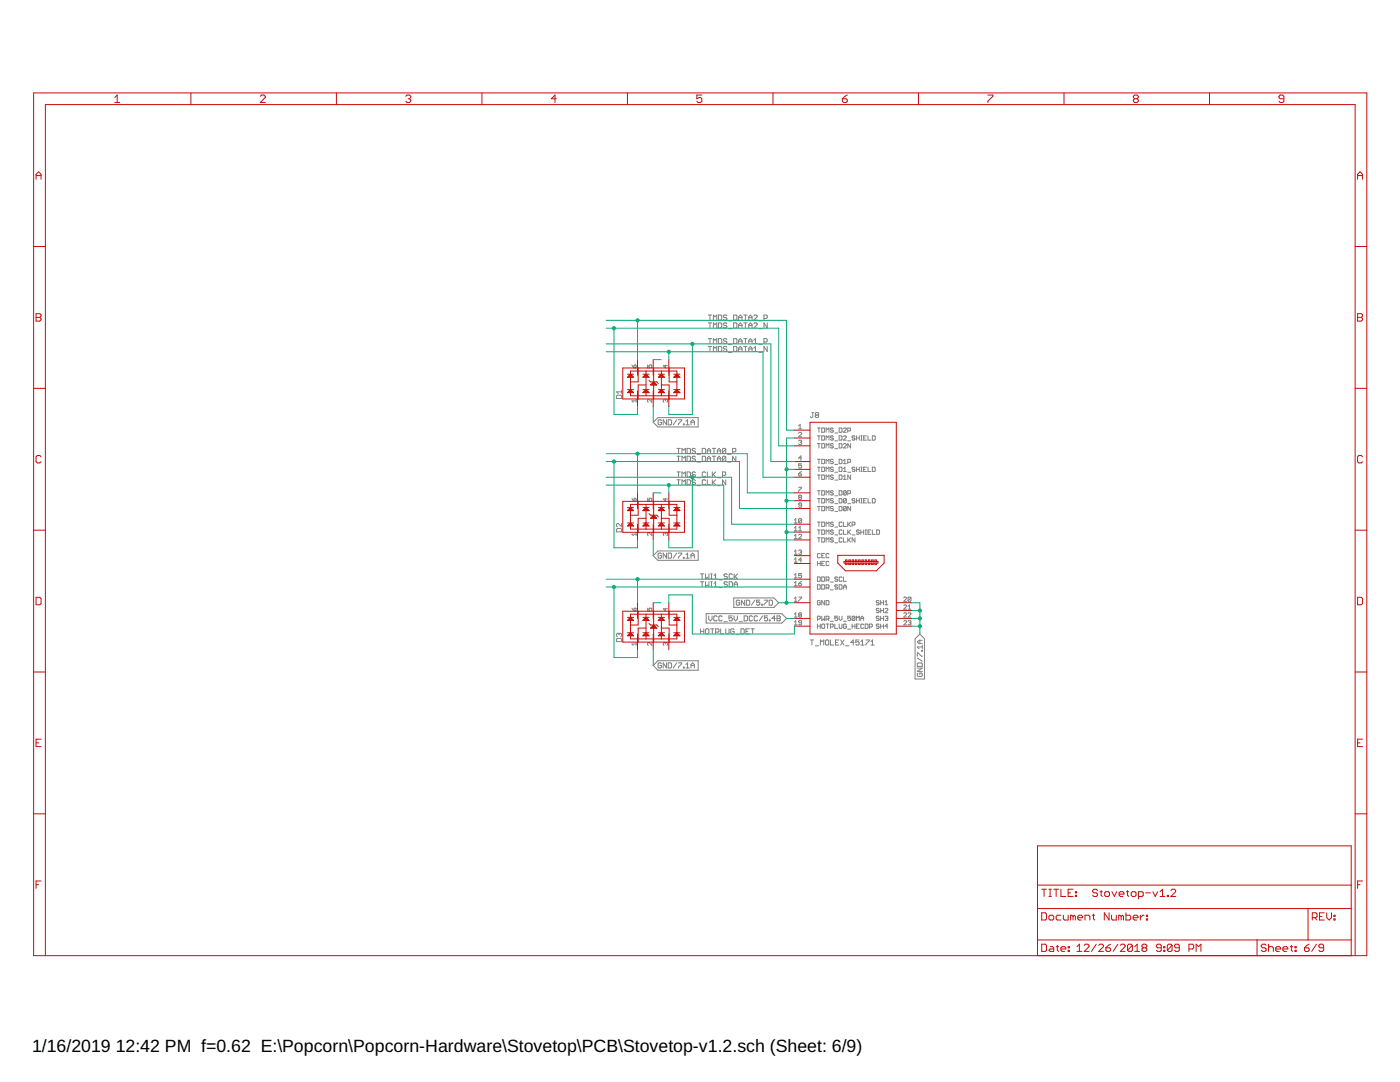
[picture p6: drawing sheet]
<svg xmlns="http://www.w3.org/2000/svg" width="279mm" height="216mm" viewBox="0 0 279 216" stroke-linecap="round" stroke-linejoin="round" font-family="sans-serif">
<defs><g id="words">
<g font-size="3.5">
<text x="6.4" y="209.9">1/16/2019</text>
<text x="23.1" y="209.9">12:42 PM f=0.62 E:\Popcorn\Popcorn-Hardware\Stovetop\PCB\Stovetop-v1.2.sch (Sheet: 6/9)</text>
</g>
</g></defs>
<g fill="none" stroke="#808080" stroke-width=".2">
<path d="M123 79l.2-.2h.7l.2 .2v.5h-1.1zM124.1 77.9v.6M124.1 78.2h-1.1l.4 .3M126.1 72.8l.4 .6M126.5 73l.2-.2 .3 .2-.2 .4h-.3zM127 80h-.9l.3 .3M127 79.7v.6M129.2 72.8v.6h.5l-.2-.3 .2-.3 .4 .2-.1 .4M130.1 79.7v.6l-.6-.6-.3 .1 .2 .5M132.8 79.8l-.1-.1-.3 .1 .1 .5M132.8 79.8l.1-.1 .3 .1-.1 .5M132.8 72.8v.6l-.4-.4h.8"/>
<path d="M132.8 79.8v.2M141.4 62.9h.6M141.4 64.4h.6M141.4 67.6h.6M141.4 69.1h.6M141.7 62.9v1M141.7 64.4v1M141.7 67.6v1M141.7 69.1v1M142.4 63.9v-1l.3 .3 .3-.3v1M142.4 65.4v-1l.3 .4 .3-.4v1M142.4 68.6v-1l.3 .3 .3-.3v1"/>
<path d="M142.4 70.1v-1l.3 .4 .3-.4v1M143.4 67.6h.5l.1 .1v.7l-.1 .2h-.5zM143.4 62.9h.5l.1 .1v.7l-.1 .2h-.5zM143.4 64.4h.5l.1 .2v.7l-.1 .1h-.5zM143.4 69.1h.5l.1 .2v.7l-.1 .1h-.5zM145.1 67.7l-.2-.1h-.4l-.1 .3 .1 .2h.4l.2 .3-.2 .2-.5-.2M145.1 63l-.2-.1h-.4l-.1 .3 .1 .2h.4l.2 .3-.2 .2h-.4l-.1-.2M145.1 64.6l-.2-.2h-.4l-.1 .4 .1 .1h.4l.2 .4-.2 .1h-.4l-.1-.1M145.1 69.3l-.2-.2h-.4l-.1 .4 .1 .1h.4l.2 .4-.2 .1h-.4l-.1-.1M145.4 64h.7M145.4 65.6h.7M145.4 68.7h.7"/>
<path d="M145.4 70.3h.7M146.4 67.6h.5l.2 .1v.7l-.2 .2h-.5zM146.4 62.9h.5l.2 .1v.7l-.2 .2h-.5zM146.4 64.4h.5l.2 .2v.7l-.2 .1h-.5zM146.4 69.1h.5l.2 .2v.7l-.2 .1h-.5zM147.4 68.6v-.7l.3-.3 .4 .3v.7M147.4 63.4h.7M147.4 63.9v-.7l.3-.3 .4 .3v.7M147.4 65.4v-.6l.3-.4 .4 .4v.6M147.4 70.1v-.6l.3-.4 .4 .4v.6M147.4 64.9h.7M147.4 68.1h.7"/>
<path d="M147.4 69.6h.7M148.4 62.9h.7M148.4 64.4h.7M148.4 67.6h.7M148.4 69.1h.7M148.8 62.9v1M148.8 64.4v1M148.8 67.6v1M148.8 69.1v1M149.4 63.4h.7M149.4 63.9v-.7l.4-.3 .3 .3v.7M149.4 65.4v-.6l.4-.4 .3 .4v.6"/>
<path d="M149.4 68.6v-.7l.4-.3 .3 .3v.7M149.4 70.1v-.6l.4-.4 .3 .4v.6M149.4 64.9h.7M149.4 68.1h.7M149.4 69.6h.7M150.4 63l.2-.1h.3l.2 .1v.2l-.7 .7h.7M150.4 64.6l.2-.2h.3l.2 .2v.2l-.7 .6h.7M150.4 68.6h.7M150.4 67.9l.4-.3v1M150.4 69.5l.4-.4v1M150.4 70.1h.7M151.4 64h.7"/>
<path d="M151.4 65.6h.7M151.4 68.7h.7M151.4 70.3h.7M152.5 63.5h.5l.1-.1v-.4l-.1-.1h-.5v1M152.5 68.2h.5l.1-.1v-.4l-.1-.1h-.5v1M153.1 64.4v1l-.6-1v1M153.1 69.1v1l-.6-1v1M126.1 99.4l.4 .6M126.5 99.6l.2-.2 .3 .2-.2 .4h-.3zM129.2 99.4v.6h.5l-.2-.3 .2-.3 .4 .2-.1 .4M131.3 83.3h8v1.9h-8l-.9-.9zM132 83.9l-.2-.1h-.3l-.2 .1v.7l.2 .2h.3l.2-.2v-.3h-.3"/>
<path d="M132.8 99.4v.6l-.4-.4h.8M133 83.8v1l-.6-1v1M133.3 83.8h.6l.1 .1v.7l-.1 .2h-.6zM135 83.8l-.6 1M135.1 89.5h.7M135.1 91h.7M135.1 94.2h.7M135.1 95.7h.7M135.4 83.8h.6l-.6 1M135.4 89.5v1M135.4 91v1.1M135.4 94.2v1"/>
<path d="M135.4 95.7v1M136.1 92.1v-1.1l.3 .4 .4-.4v1.1M136.1 90.5v-1l.3 .3 .4-.3v1M136.1 95.2v-1l.3 .3 .4-.3v1M136.1 96.7v-1l.3 .4 .4-.4v1M136.4 84.6h.1v.2h-.1zM136.9 84.8h.7M136.9 84.1l.3-.3v1M137.1 89.5h.5l.2 .1v.7l-.2 .2h-.5zM137.1 91h.5l.2 .2v.7l-.2 .2h-.5zM137.1 94.2h.5l.2 .1v.7l-.2 .2h-.5zM137.1 95.7h.5l.2 .2v.7l-.2 .1h-.5z"/>
<path d="M137.9 84.3h.7M137.9 84.8v-.7l.3-.3 .4 .3v.7M138.8 89.6l-.2-.1h-.3l-.2 .1 .2 .4h.3l.2 .1-.2 .4h-.3l-.2-.2M138.8 91.2l-.2-.2h-.3l-.2 .2 .2 .3h.3l.2 .2-.2 .4h-.3l-.2-.2M138.8 95.9l-.2-.2h-.3l-.2 .4 .2 .1h.3l.2 .4-.2 .1h-.3l-.2-.1M138.8 94.3l-.2-.1h-.3l-.2 .1 .2 .4h.3l.2 .1-.2 .4-.5-.2M139.1 90.6h.7M139.1 92.2h.7M139.1 95.3h.7M139.1 96.9h.7M140.1 89.5h.6l.1 .1v.7l-.1 .2h-.6zM140.1 91h.6l.1 .2v.7l-.1 .2h-.6z"/>
<path d="M140.8 94.3l-.1-.1h-.4l-.2 .1v.7l.2 .2 .5-.2M140.8 95.9l-.1-.2h-.4l-.2 .2v.7l.2 .1h.4l.1-.1M141.2 90h.6M141.2 90.5v-.7l.3-.3 .3 .3v.7M141.2 92.1v-.7l.3-.4 .3 .4v.7M141.2 94.2v1h.6M141.2 95.7v1h.6M141.2 91.5h.6M142.2 89.5h.6M142.2 91h.6M142.2 94.2v1M142.2 95.7v1"/>
<path d="M142.3 94.7l.5 .5M142.3 96.2l.5 .5M142.5 89.5v1M142.5 91v1.1M142.8 94.2l-.6 .6M142.8 95.7l-.6 .7M143.2 90h.6M143.2 90.5v-.7l.3-.3 .3 .3v.7M143.2 92.1v-.7l.3-.4 .3 .4v.7M143.2 91.5h.6M143.2 95.3h.6M143.2 96.9h.6"/>
<path d="M144.2 94.8h.5l.1-.1v-.4l-.1-.1h-.5v1M144.8 89.6l-.1-.1h-.4l-.1 .1v.7M144.8 89.6v.7l-.1 .2h-.4l-.1-.2M144.8 91.2l-.1-.2h-.4l-.1 .2v.7M144.8 95.7v1l-.6-1v1M144.8 91.2v.7l-.1 .2h-.4l-.1-.2M144.8 89.6l-.6 .7M144.8 91.2l-.6 .7M145.2 90.6h.7M145.2 92.2h.7M146.2 90.1h.5l.2-.1-.2-.5h-.5v1M146.9 91v1.1l-.7-1.1v1.1"/>
<path d="M159.4 86.4l.1-.1 .5 .1-.6 .7h.6M159.4 88l.4-.2 .2 .2-.2 .3M159.4 94.5h.4l.2 .3-.5 .2zM159.4 97.2h.6l-.6 .9M159.4 85l.3-.3v.9M159.4 85.6h.6M159.5 99.2l-.1-.1 .1-.3 .5 .1-.2 .3M159.5 99.2l-.1 .2 .1 .3 .5-.2-.2-.3M159.5 99.2h.3M159.7 88.3h.1M159.8 88.3l.2 .1-.2 .3-.4-.1M160 92.5h-.6v.5l.3-.2 .3 .2-.2 .4-.4-.1"/>
<path d="M160 91.4h-.6l.4-.4v.8M160 94.1l-.6 .4M162 82.3h.4M162.2 82.3v.8l-.2 .2-.3-.2M162.9 82.8l-.2-.1 .2-.4h.3l.2 .2-.2 .3M162.9 82.8l-.2 .2 .2 .3h.3l.2-.2-.2-.3M162.9 82.8h.3M163.1 97.9h.6M163.1 99.5h.6M163.1 94.8h.6M163.1 91.7h.6M163.1 93.2h.6"/>
<path d="M163.1 88.5h.6M163.1 85.4h.6M163.1 87h.6M163.4 85.4v.9M163.4 87v.8M163.4 88.5v.9M163.4 91.7v.8M163.4 93.2v.9M163.4 94.8v.9M163.4 97.9v.9M163.4 99.5v.9M164 85.4l.6 .1v.6l-.2 .2h-.4z"/>
<path d="M164 87l.6 .1-.2 .7h-.4zM164 88.5h.4l.2 .2-.2 .7h-.4zM164 91.7h.4l.2 .1-.2 .7h-.4zM164 93.2h.4l.2 .2-.2 .7h-.4zM164 94.8h.4l.2 .1-.2 .8h-.4zM164 97.9h.4l.2 .2-.2 .7h-.4zM164 99.5h.4l.2 .1-.2 .8h-.4zM164.9 86.3v-.9l.3 .3 .2-.3v.9M164.9 87.8v-.8l.3 .2 .2-.2v.8M164.9 89.4v-.9l.3 .3 .2-.3v.9M164.9 92.5v-.8l.3 .2 .2-.2v.8M164.9 94.1v-.9l.3 .3 .2-.3v.9"/>
<path d="M164.9 95.7v-.9l.3 .3 .2-.3v.9M164.9 98.8v-.9l.3 .3 .2-.3v.9M166.3 85.5l-.1-.1-.5 .1 .2 .3 .4 .2-.1 .3-.5-.2M166.3 87.1l-.1-.1-.5 .1 .2 .3 .4 .1-.1 .3-.5-.1M166.3 88.7l-.1-.2-.5 .2 .2 .3 .4 .1-.1 .3-.5-.2M166.3 91.8l-.1-.1-.5 .1 .2 .3 .4 .1-.1 .3-.5-.1M166.3 93.4l-.1-.2-.5 .2 .2 .3 .4 .1-.1 .3-.5-.2M166.3 94.9l-.1-.1-.5 .1 .2 .3 .4 .2-.1 .3-.5-.2M166.3 98.1l-.1-.2-.5 .2 .2 .2 .4 .2-.1 .3-.5-.2M166.3 99.6l-.1-.1-.5 .1 .2 .3 .4 .2-.1 .3-.5-.2M166.6 98.9h.6M166.6 95.8h.6"/>
<path d="M166.6 92.7h.6M166.6 94.2h.6M166.6 89.5h.6M166.6 86.4h.6M166.6 88h.6M167.5 85.4l.5 .1v.6l-.1 .2h-.4zM167.5 87l.5 .1v.6l-.1 .1h-.4zM167.5 88.5h.4l.1 .2v.5l-.1 .2h-.4zM167.5 91.7h.4l.1 .1v.6l-.1 .1h-.4zM167.5 93.2h.4l.1 .2v.5l-.1 .2h-.4zM167.5 94.8h.4l.1 .1v.6l-.1 .2h-.4zM167.5 97.9h.4l.1 .2v.5l-.1 .2h-.4z"/>
<path d="M167.5 99.5h.4l.1 .1v.6l-.1 .2h-.4zM168.3 85.5l.2-.1 .4 .1-.6 .8h.6M168.3 87.1l.2-.1 .4 .1-.6 .7h.6M168.3 88.7l.2-.2 .4 .2-.6 .7h.6M168.3 95.7h.6M168.3 93.5l.3-.3v.9M168.3 95.1l.3-.3v.9M168.3 91.9l.3-.2v.8M168.3 92.5h.6M168.3 94.1h.6M168.9 98.1l-.4-.2-.2 .2v.5M168.9 99.6l-.4-.1-.2 .1v.6"/>
<path d="M168.9 98.1v.5l-.1 .2-.5-.2M168.9 99.6v.6l-.1 .2-.5-.2M168.9 98.1l-.6 .5M168.9 99.6l-.6 .6M169.2 86h.4l.2-.5-.6-.1v.9M169.2 92.2h.4l.2-.1-.2-.4h-.4v.8M169.2 98.5h.4l.2-.2-.2-.4h-.4v.9M169.2 94.2h.6M169.2 88h.6M169.8 88.5v.9l-.6-.9v.9M169.8 94.8v.9l-.6-.9v.9M170.6 87.1l-.1-.1-.4 .1 .1 .3 .4 .1-.1 .3-.4-.1"/>
<path d="M170.6 93.4l-.4-.2-.1 .3 .4 .2 .1 .2-.1 .2-.4-.2M170.6 99.6l-.4-.1-.1 .3 .4 .1 .1 .3-.1 .2-.4-.2M170.9 87v.8M170.9 93.2v.9M170.9 99.5v.9M170.9 99.9h.6M170.9 93.7h.6M170.9 87.4h.6M171.5 87v.8M171.5 93.2v.9M171.5 99.5v.9M171.8 99.5h.3"/>
<path d="M171.8 93.2h.3M171.8 94.1h.3M171.8 87h.3M171.8 87.8h.3M171.9 87v.8M171.9 93.2v.9M171.9 99.5v.9M172.4 99.9h.3M172.4 93.7h.3M172.4 87.4h.3M172.9 87h-.5v.8h.5M172.9 93.2h-.5v.9h.5"/>
<path d="M172.9 99.5h-.5v.9h.5M173.2 87v.8h.6M173.2 93.2v.9h.6M173.2 99.5v.9h.6M174.1 99.5h.4l.2 .1v.6l-.2 .2h-.4zM174.1 87l.6 .1v.6l-.2 .1h-.4zM174.1 93.2h.4l.2 .2v.5l-.2 .2h-.4zM123 105.6l.2-.1h.7l.2 .1v.5h-1.1zM124.1 104.5v.6l-.7-.6h-.2l-.2 .1v.3l.2 .2M127 106.3v.6M127 106.6h-.9l.3 .3M130.1 106.3v.6l-.6-.6-.3 .1 .2 .5"/>
<path d="M130.4 110.9l.9-1h8v1.9h-8zM132 110.5l-.2-.1h-.3l-.2 .1v.7l.2 .2h.3l.2-.2v-.3h-.3M132.8 106.4l-.1-.1-.3 .1 .1 .5M132.8 106.4v.2M132.8 106.4l.1-.1 .3 .1-.1 .5M133 110.4v1l-.6-1v1M133.3 110.4h.6l.1 .1v.7l-.1 .2h-.6zM135 110.4l-.6 1M135.4 110.4h.6l-.6 1M136.4 111.2h.1v.2h-.1zM136.9 110.7l.3-.3v1M136.9 111.4h.7"/>
<path d="M137.9 110.9h.7M137.9 111.4v-.7l.3-.3 .4 .3v.7M139.8 114.5h.7M139.8 116.1h.7M140.1 114.5v1M140.1 116.1v1M140.8 114.5v1l.3-.3 .4 .3v-1M140.8 116.1v1l.3-.3 .4 .3v-1M141.8 115.5h.4M141.8 114.5h.4M141.8 116.1h.4M141.8 117.1h.4"/>
<path d="M142 114.5v1M142 116.1v1M142.5 115.5h.7M142.5 114.9l.3-.4v1M142.5 116.4l.3-.3v1M142.5 117.1h.7M143.5 115.7h.7M143.5 117.2h.7M145.2 114.7l-.2-.2h-.3l-.2 .2 .2 .3h.3l.2 .2-.2 .3h-.3l-.2-.1M145.2 116.2l-.2-.1h-.3l-.2 .1 .2 .4h.3l.2 .2-.2 .3h-.3l-.2-.2M145.5 116.1h.5l.2 .1v.7l-.2 .2h-.5zM146.2 114.7l-.2-.2h-.3l-.2 .2v.7l.2 .1h.3l.2-.1"/>
<path d="M146.4 119.3h8.1l.9 1-.9 .9h-8.1zM146.5 114.5v1M146.5 117.1v-.7l.4-.3 .3 .3v.7M146.5 116.6h.7M146.7 115l.5 .5M147.2 114.5l-.7 .7M147.6 119.9l-.2-.1h-.3l-.2 .1v.7l.2 .2h.3l.2-.2v-.3h-.3M148.6 119.8v1l-.6-1v1M148.9 119.8h.6l.1 .1v.7l-.1 .2h-.6zM150.6 119.8l-.6 1M151.6 119.8h-.6v.5l.3-.2 .3 .2v.3l-.1 .2h-.3l-.2-.2M152.5 119.8h.7l-.7 1"/>
<path d="M153.5 119.8h.5l.2 .1v.7l-.2 .2h-.5zM158.5 110l.3-.3v.9M158.5 103.8l.3-.3v.9M158.5 105.3l.3-.2v.8M158.5 106.9l.3-.3v.9M158.5 111.6l.3-.3v.9M158.5 114.7l.3-.3v.9M158.5 116.3l.3-.3v.9M158.5 119.4l.3-.3v.9M158.5 110.6h.6M158.5 115.3h.6M158.5 116.9h.6"/>
<path d="M158.5 120h.6M158.5 112.2h.6M158.5 107.5h.6M158.5 104.4h.6M158.5 105.9h.6M159.4 109.9l.4-.2 .2 .2-.2 .3M159.4 106.8l.1-.2 .5 .2-.6 .7h.6M159.4 116.4h.4l.2 .3-.5 .2zM159.4 119.1h.6l-.6 .9M159.4 105.9h.6M159.4 105.3l.3-.2v.8M159.7 110.2h.1"/>
<path d="M159.8 110.2l.2 .1-.2 .3-.4-.1M160 100.8h-.5l-.1-.2 .1-.2 .5 .1v.6l-.2 .1-.4-.1M160 103.6v.6l-.2 .2-.4-.2M160 114.4h-.6v.5l.3-.2 .3 .2-.2 .4-.4-.1M160 103.6l-.5-.1-.1 .1v.6M160 116l-.6 .4M160 111.7h-.6l.4-.4v.9M160 103.6l-.6 .6M163.1 112v.9M163.1 115.1h.5l.1 .2-.1 .7h-.5zM163.1 116.7h.5l.1 .1-.1 .8h-.5zM163.1 112.4h.6"/>
<path d="M163.1 107.3h.6M163.1 104.2h.6M163.1 105.7h.6M163.1 101h.6M163.4 101v.9M163.4 104.2v.9M163.4 105.7v.9M163.4 107.3v.9M163.7 110.6l-.1-.2-.5 .2v.6l.2 .1 .4-.1M163.7 120l-.1-.2-.5 .2v.5l.2 .2 .4-.2v-.2h-.3M163.7 112v.9M164 101h.4l.2 .2-.2 .7h-.4z"/>
<path d="M164 104.2h.4l.2 .1-.2 .8h-.4zM164 105.7h.4l.2 .2-.2 .7h-.4zM164 107.3h.4l.2 .2v.5l-.2 .2h-.4zM164 115.1h.4l.2 .2-.2 .7h-.4zM164 116.7h.4l.2 .1-.2 .8h-.4zM164 110.9h.3M164 112.4h.3M164.6 110.4h-.6v.9h.6M164.6 112h-.6v.9h.6M164.6 119.8v.9l-.6-.9v.9M164.9 100.4v-.9l.3 .3 .2-.3v.9M164.9 101.9v-.9l.3 .3 .2-.3v.9"/>
<path d="M164.9 105.1v-.9l.3 .3 .2-.3v.9M164.9 106.6v-.9l.3 .3 .2-.3v.9M164.9 108.2v-.9l.3 .3 .2-.3v.9M164.9 115.7h.4l.1-.1-.1-.5h-.4v.9M164.9 117.3h.4l.1-.2-.1-.4h-.4v.9M164.9 119.8h.4l.1 .2v.5l-.1 .2h-.4zM165.2 115.7l.2 .3M165.2 117.3l.2 .3M165.4 110.6l-.1-.2-.4 .2v.6l.1 .1 .4-.1M165.4 112.1l-.1-.1-.4 .1v.6l.1 .2 .4-.2M165.7 116.1h.6M165.7 117.7h.6"/>
<path d="M166.3 101.2l-.1-.2-.5 .2 .2 .3 .4 .1-.1 .3-.5-.1M166.3 104.3l-.1-.1-.5 .1 .2 .3 .4 .2-.1 .3-.5-.2M166.3 105.9l-.1-.2-.5 .2 .2 .3 .4 .1-.1 .3-.5-.1M166.3 107.5l-.1-.2-.5 .2 .2 .2 .4 .2-.1 .3-.5-.2M166.6 108.3h.6M166.6 105.2h.6M166.6 106.7h.6M166.6 102h.6M166.6 100.5h.6M167.2 116.8l-.4-.1-.2 .3 .4 .1 .2 .3-.2 .2-.4-.2M167.2 115.3l-.4-.2-.2 .3 .4 .2 .2 .2-.2 .2-.4-.2M167.5 116.7h.4l.1 .1v.6l-.1 .2h-.4z"/>
<path d="M167.5 101h.4l.1 .2v.6l-.1 .1h-.4zM168 115.3l-.1-.2-.4 .2 .1 .7 .4-.2M168 104.3l-.1-.1-.4 .1 .1 .8 .4-.2M168 105.9l-.1-.2-.4 .2 .1 .7 .4-.1M168 107.5l-.1-.2-.4 .2v.5l.1 .2 .4-.2M168.3 115.1v.9h.6M168.3 117.6v-.6l.3-.3 .3 .3v.6M168.3 104.2v.9h.6M168.3 105.7v.9h.6M168.3 107.3v.9h.6M168.3 117.1h.6M168.9 101.2l-.4-.2-.2 .2v.6"/>
<path d="M168.9 101.2v.6l-.1 .1-.5-.1M168.9 101.2l-.6 .6M169.2 104.2v.9M169.2 105.7v.9M169.2 107.3v.9M169.2 100.5h.6M169.3 107.7l.5 .5M169.3 104.6l.5 .5M169.3 106.2l.5 .4M169.8 101v.9l-.6-.9v.9M169.8 107.3l-.6 .6M169.8 104.2l-.6 .6"/>
<path d="M169.8 105.7l-.6 .6M170.1 104.8h.4l.1-.5-.1-.1h-.4v.9M170.1 106.7h.5M170.6 107.3v.9l-.5-.9v.9M171.5 105.9l-.4-.2-.2 .3 .4 .2 .2 .3-.2 .1-.4-.1M171.8 105.7v.9M171.8 106.2h.6M171.8 100.4h.3M172.4 105.7v.9M172.7 106.6h.2M172.7 105.7h.2M172.8 105.7v.9"/>
<path d="M173.2 106.2h.3M173.8 105.7h-.6v.9h.6M174.1 105.7v.9h.6M175 105.7h.4l.1 .2v.6l-.1 .1h-.4zM175.5 120l-.5-.2-.1 .3 .4 .2 .2 .2-.2 .2-.4-.2M175.7 119.8v.9M176.3 119.8v.9M180.4 119.3l.1-.2 .4 .2-.5 .7h.5M181.8 119.3v.6l-.1 .1-.5-.1M181.8 119.3l-.4-.2-.2 .8M181.8 119.3l-.6 .6M123 127.5l.2-.1h.7l.2 .1v.5h-1.1z"/>
<path d="M123.5 126.5l.2-.1 .4 .1v.4l-.2 .1M123.5 126.5l-.1-.1-.4 .1v.4l.2 .1M123.5 126.5v.2M126.1 121.3l.4 .6M126.5 121.5l.2-.2 .3 .2-.2 .4h-.3zM127 128.2v.6M127 128.5h-.9l.3 .3M129.2 121.3v.6h.5l-.2-.3 .2-.3 .4 .2-.1 .4M130.1 128.2v.6l-.6-.6-.3 .2 .2 .4M130.4 132.8l.9-1h8v1.9h-8zM132 132.4l-.2-.1h-.3l-.2 .1v.7l.2 .2h.3l.2-.2v-.3h-.3M132.8 128.4l-.1-.2-.3 .2 .1 .4"/>
<path d="M132.8 128.4l.1-.2 .3 .2-.1 .4M132.8 121.3v.6l-.4-.4h.8M132.8 128.4v.1M133 132.3v1l-.6-1v1M133.3 132.3h.6l.1 .1v.7l-.1 .2h-.6zM135 132.3l-.6 1M135.4 132.3h.6l-.6 1M136.4 133.1h.1v.2h-.1zM136.9 132.6l.3-.3v1M136.9 133.3h.7M137.9 133.3v-.7l.3-.3 .4 .3v.7M137.9 132.8h.7"/>
<path d="M139.8 125.5v1M139.8 126h.7M140.5 125.5v1M140.8 125.6l.2-.1h.3l.2 .1v.7l-.2 .2h-.3l-.2-.2zM140.9 122.4h15.1l1 1-1 .9h-15.1zM141.4 122.9v.6l.4 .4 .3-.4v-.6M141.8 125.5h.7M142.2 125.5v1M142.8 126.1h.5l.2-.1v-.4l-.2-.1h-.5v1M143.1 123.1l-.1-.2h-.4l-.1 .2v.6l.1 .2h.4l.1-.2M143.8 125.5v1h.7M144.1 123.1l-.1-.2h-.4l-.1 .2v.6l.1 .2h.4l.1-.2"/>
<path d="M144.5 124.1h.6M144.8 125.5v.8l.2 .2h.3l.2-.2v-.8M146.2 122.9h-.7v.5l.3-.2 .4 .2v.3l-.2 .2h-.4l-.1-.2M146.5 122.9v.6l.3 .4 .4-.4v-.6M146.5 125.6l-.2-.1h-.3l-.2 .1v.7l.2 .2h.3l.2-.2v-.3h-.3M146.9 126.6h.6M147.5 124.1h.7M147.9 125.5h.5l.1 .1v.7l-.1 .2h-.5zM148.5 122.9h.5l.2 .2v.6l-.2 .2h-.5zM148.9 126h.3M149.5 125.5h-.6v1h.6M149.9 125.5h.7"/>
<path d="M150.2 123.1l-.2-.2h-.3l-.2 .2v.6l.2 .2h.3l.2-.2M150.2 125.5v1M151.2 123.1l-.2-.2h-.3l-.2 .2v.6l.2 .2h.3l.2-.2M152 120.6h.1v.2h-.1zM152.2 122.9l-.7 1M153.2 122.9h-.7v.5l.5-.2 .2 .2v.3l-.2 .2h-.3l-.2-.2M153.5 123.7h.2v.2h-.2zM154.7 123.4h-.6l.5-.5v1M155.1 123.4h.5M155.1 122.9h.5l.1 .2-.1 .3 .1 .3-.1 .2h-.5zM158.5 122.6l.3-.3v.8M158.5 124.1l.3-.3v.9"/>
<path d="M158.5 124.7h.6M158.5 123.1h.6M159.5 122.7l-.1-.1 .1-.3 .5 .1-.2 .3M159.5 122.7l-.1 .2 .1 .2 .5-.1-.2-.3M159.5 122.7h.3M160 124.3h-.5l-.1-.2 .1-.3 .5 .2v.6l-.2 .1-.4-.1M161.7 127.7h.7M162 127.7v1M162.7 128.9h.7M163.1 123.5l.6-.1-.1-.4h-.5v.8M163.1 124.5v.9M163.1 124.9h.6"/>
<path d="M163.7 124.5v.9M163.7 128.7v-1l.4 .3 .3-.3v1M164 123v.8l.3-.3 .3 .3v-.8M164.1 124.5l.5 .2-.2 .7-.4-.2v-.5zM164.7 127.9l.2-.2h.3l.2 .2v.6l-.2 .2h-.3l-.2-.2zM164.9 123.5h.4l.1-.4-.1-.1h-.4v.8M164.9 124.5h.5M165.2 124.5v.9M165.2 123.5l.2 .3M165.7 127.7v1h.7M165.7 125.1h.5l.1-.2-.1-.4h-.5v.9M165.7 124h.6"/>
<path d="M166.6 124.5v.9h.6M166.8 128.2h.3M167.2 123h-.6v.4l.3-.1 .3 .1-.2 .4-.4-.1M167.4 127.7h-.6v1h.6M167.5 123v.5l.2 .3 .3-.3v-.5M167.5 124.5v.7l.1 .2 .4-.2v-.7M167.8 127.7l.6 1M168.3 124h.6M168.4 127.7l-.6 1M168.8 128.9h.6M168.9 124.7l-.1-.2-.5 .2v.5l.2 .2 .4-.2v-.3h-.3M169.2 125.5h.6"/>
<path d="M169.8 123h-.6v.4l.3-.1 .3 .1-.2 .4-.4-.1M170.1 124.9h.5M170.1 124.5v.9M170.5 128.2h-.7l.5-.5v1M170.6 123.1l-.4-.1-.1 .1v.6M170.6 123.1v.6l-.1 .1-.4-.1M170.6 124.5v.9M170.6 123.1l-.5 .6M170.9 124.9h.3M170.9 123.8v-.8l.3 .3 .3-.3v.8M171.4 127.7h-.6v.5l.3-.2 .3 .2v.3l-.1 .2h-.3l-.2-.2M171.5 124.5h-.6v.9h.6"/>
<path d="M171.8 128.7h.7M171.8 128l.3-.3v1M171.8 123.8v-.5l.3-.3 .3 .3v.5M171.8 123.4h.6M172.4 124.7l-.2-.2-.4 .2v.5l.1 .2 .5-.2M172.7 124.5h.4l.1 .2v.5l-.1 .2h-.4zM172.8 127.7h.7l-.7 1M173.5 125.1h.4l.2-.2-.2-.4h-.4v.9M173.8 128.7h.7M173.8 128l.3-.3v1M175.5 123.1l-.5-.1-.1 .3 .4 .1 .2 .3-.2 .1-.4-.1M175.5 121.5l-.5-.1-.1 .3 .4 .1 .2 .3-.2 .2-.4-.2"/>
<path d="M175.5 124.7l-.5-.2-.1 .3 .4 .1 .2 .3-.2 .2-.4-.2M175.7 120.3h.6M175.7 124.9h.6M175.7 123.4h.6M175.7 121.4v.9M175.7 123v.8M175.7 124.5v.9M175.7 121.8h.6M176.3 121.4v.9M176.3 123v.8M176.3 124.5v.9M176.6 120.7h.6"/>
<path d="M176.6 123.1l.4-.1 .2 .1-.2 .3M176.6 120.1l.3-.3v.9M176.6 121.5l.2-.1 .4 .1-.6 .8h.6M176.9 123.4h.1M177 123.4l.2 .1-.2 .3-.4-.1M177.2 124.9h-.6l.4-.4v.9M180.4 120.8l.1-.1 .4 .1-.5 .8h.5M180.4 124l.1-.2 .4 .2-.5 .7h.5M180.4 122.4l.1-.1 .4 .1-.5 .7h.5M181.2 124l.5-.2 .1 .2-.1 .3M181.2 122.4l.2-.1 .4 .1-.6 .7h.6M181.2 121.6h.6"/>
<path d="M181.2 121l.3-.3v.9M181.5 124.3h.2M181.7 124.3l.1 .1-.1 .3-.5-.1M183.1 130.9v-.6l1 .6M183.1 133.3h1l-1 .7h1M183.1 131.3l1 .7M183.2 134.3l-.1 .2v.3l.1 .2h.7l.2-.2v-.3l-.2-.2h-.3v.3M183.2 132.3h.7l.2 .2v.5h-1v-.5zM183.6 126.5l.9 1v8h-1.9v-8zM183.6 127.8v.6M183.9 129.8h.2v.1h-.2zM184.1 128.8v.6"/>
<path d="M184.1 129.1h-1l.3 .3M184.1 127.8h-.7l-.3 .3 .3 .3h.7"/>
</g>
<g fill="none" stroke="#c90d0c" stroke-width=".2">
<path d="M6.7 18.5h266.1v172.2h-266.1zM22.9 19.5l.5-.5v1.4M38.1 18.5v2.4M51.9 19.2l.3-.2h.5l.2 .2v.3l-1 .9h1M67.1 18.5v2.4M81 19.2l.2-.2h.5l.3 .2v.3l-.3 .2M81.5 19.7h.2M81.7 19.7l.3 .3v.2l-.3 .2h-.5l-.2-.2M96.2 18.5v2.4M111 19.7h-1l.8-.7v1.4M125.2 18.5v2.4M140.1 19h-1v.7l.7-.2 .3 .2v.5l-.3 .2h-.5l-.2-.2"/>
<path d="M154.3 18.5v2.4M168.1 19.7h.7l.3 .3v.2l-.3 .2h-.4l-.3-.2zM169.1 19l-1 .7M183.3 18.5v2.4M197.1 19h1v.2l-1 1v.2M212.3 18.5v2.4M226.4 19.7l-.2 .3v.2l.2 .2h.5l.3-.2v-.2l-.3-.3M226.4 19.7l-.2-.2v-.3l.2-.2h.5l.3 .2v.3l-.3 .2M226.4 19.7h.5M241.4 18.5v2.4M256.2 19.7h-.7l-.3-.2v-.3l.3-.2h.5l.2 .2v1l-.2 .2h-.5l-.3-.2M7.2 35.8v-1l.5-.5 .5 .5v1"/>
<path d="M7.2 35h1M22.9 20.4h1M270.9 35h1M270.9 35.8v-1l.5-.5 .5 .5v1M6.7 49.2h2.4M270.4 49.2h2.4M6.7 77.5h2.4M7.2 62.6h.7l.3 .2v.3l-.3 .2 .3 .3v.2l-.3 .3h-.7zM7.2 63.3h.7M124.3 73.4h12.3v6.2h-12.3zM125.2 77.7h1.2M125.2 74.7h1.2"/>
<path d="M125.2 78.4l.6-.7 .6 .7zM125.3 78.3h1.1M125.3 75.2h1M125.4 78.1h.8M125.5 75h.7M125.5 78h.6M125.6 74.9h.5M125.7 77.9h.3M125.7 74.8h.3M125.8 77.8h.1M125.8 74.7v-.7h9.3v.7M125.8 78.4v.6h9.3v-.6"/>
<path d="M125.8 75v2.7M125.8 74.7l.6 .6h-1.2zM127.2 71.8v3.1M127.2 78v3.1M127.4 73.4v2.8h-1.6M128.3 78.4l.6-.7 .6 .7zM128.3 77.7h1.2M128.3 74.7h1.2M128.4 78.3h1.1M128.4 75.2h1M128.5 78.1h.8M128.5 75h.8"/>
<path d="M128.6 78h.6M128.7 74.9h.5M128.8 77.9h.3M128.8 74.8h.2M128.9 77.8h.1M128.9 74.7l.6 .6h-1.2zM128.9 76.8h-1.5v2.8M128.9 74v.7M128.9 75.3v2.4M128.9 78.4v.6M129.5 75.9l.3 .3h1.3l.3 .3M129.9 76.8h1.1"/>
<path d="M130 76.7h.9M130.1 76.5h.7M130.3 76.4h.4M130.4 71.8v3.1M130.4 78v3.1M130.4 76.3h.1M130.5 76.2l.6 .6h-1.3zM130.5 73.4v6.2M131.4 77.7h1.2M131.4 74.7h1.2M131.4 78.4l.6-.7 .6 .7zM131.5 78.3h1"/>
<path d="M131.5 75.2h1M131.6 78.1h.8M131.6 75h.8M131.7 78h.6M131.7 74.9h.5M131.8 77.9h.4M131.9 74.8h.2M132 77.8h.1M132 74v.7M132 75.3v2.4M132 78.4v.6M132 76.8h1.5v2.8"/>
<path d="M132 74.7l.6 .6h-1.2zM133.5 71.8v3.1M133.5 78v3.1M133.5 73.4v2.8h1.6M134.5 77.7h1.2M134.5 74.7h1.2M134.5 78.4l.6-.7 .6 .7zM134.5 75.3l.6-.6 .6 .6zM134.5 78.3h1.1M134.6 75.2h1M134.7 78.1h.8M134.7 75h.7"/>
<path d="M134.8 78h.6M134.8 74.9h.5M134.9 77.9h.3M135 74.8h.2M135 77.8h.1M135.1 75v2.7M270.4 77.5h2.4M270.9 62.6h.8l.2 .2v.3l-.2 .2 .2 .3v.2l-.2 .3h-.8zM270.9 63.3h.8M8.2 91.1l-.3-.2h-.4l-.3 .2v1l.3 .3h.4l.3-.3M127.2 98.3v3.2M130.4 98.3v3.2"/>
<path d="M133.5 98.3v3.2M158.5 98.3h3.1M158.5 99.9h3.1M158.5 95.2h3.1M158.5 92.1h3.1M158.5 93.7h3.1M158.5 89h3.1M158.5 85.8h3.1M158.5 87.4h3.1M161.6 84.3h17.3v42.2h-17.3zM271.9 91.1l-.2-.2h-.5l-.3 .2v1l.3 .3h.5l.2-.3M6.7 105.8h2.4"/>
<path d="M7.2 119.2h.7l.3 .2v1l-.3 .3h-.7zM124.3 100h12.3v6.2h-12.3zM125.2 104.4h1.2M125.2 101.3h1.2M125.2 105l.6-.6 .6 .6zM125.2 101.9h1.2M125.3 104.9h1M125.4 101.7h.9M125.5 104.7h.7M125.5 101.6h.7M125.6 104.6h.5M125.6 101.5h.4"/>
<path d="M125.7 104.5h.3M125.8 101.4h.1M125.8 101.3v-.7h9.3v.7M125.8 105v.6h9.3v-.6M125.8 101.6v2.8M125.8 101.3l.6 .6h-1.2zM127.2 104.6v3.1M127.4 100v2.8h-1.6M128.3 105l.6-.6 .6 .6zM128.3 104.4h1.2M128.3 101.3h1.2M128.3 101.9h1.2"/>
<path d="M128.4 104.9h1M128.4 101.7h1M128.5 104.7h.8M128.6 101.6h.7M128.7 104.6h.5M128.7 101.5h.4M128.8 104.5h.3M128.8 101.4h.2M128.9 101.3l.6 .6h-1.2zM128.9 100.6v.7M128.9 101.9v2.5M128.9 105v.6"/>
<path d="M128.9 103.4h-1.5v2.8M129.5 102.5l.3 .3h1.3l.3 .3M129.9 103.4h1.1M130 103.2h.9M130.2 103.1h.5M130.3 103h.3M130.4 104.6v3.1M130.4 102.9h.1M130.5 100v6.2M130.5 102.8l.6 .6h-1.3zM131.4 104.4h1.2M131.4 101.3h1.2"/>
<path d="M131.4 105l.6-.6 .6 .6zM131.4 101.9h1.2M131.5 104.9h1M131.5 101.7h1M131.6 104.7h.8M131.7 101.6h.6M131.7 104.6h.5M131.8 101.5h.4M131.9 104.5h.2M131.9 101.4h.2M132 100.6v.7M132 101.9v2.5"/>
<path d="M132 105v.6M132 103.4h1.5v2.8M132 101.3l.6 .6h-1.2zM133.5 104.6v3.1M133.5 100v2.8h1.6M134.5 104.4h1.2M134.5 101.3h1.2M134.5 105l.6-.6 .6 .6zM134.5 101.9l.6-.6 .6 .6zM134.5 101.9h1.2M134.6 104.9h1M134.6 101.7h1"/>
<path d="M134.7 104.7h.7M134.7 101.6h.7M134.8 104.6h.5M134.9 101.5h.4M134.9 104.5h.3M135 101.4h.2M135.1 101.6v2.8M158.5 104.6h3.1M158.5 101.5h3.1M158.5 110.9h3.1M158.5 115.6h3.1M158.5 117.1h3.1"/>
<path d="M158.5 112.4h3.1M158.5 107.7h3.1M158.5 106.2h3.1M167.2 110.8h9.2v1.6l-1.5 1.5h-6.2l-1.5-1.5zM168.4 112h6.8v.4h-6.8zM168.7 112v-.3h.3v.3M168.7 112.4v.2h.3v-.2M169.4 112v-.3h.3v.3M169.4 112.4v.2h.3v-.2M170.1 112v-.3h.3v.3M170.1 112.4v.2h.3v-.2M170.7 112v-.3h.3v.3"/>
<path d="M170.7 112.4v.2h.3v-.2M171.3 112v-.3h.4v.3M171.3 112.4v.2h.4v-.2M172 112v-.3h.3v.3M172 112.4v.2h.3v-.2M172.7 112v-.3h.3v.3M172.7 112.4v.2h.3v-.2M173.3 112v-.3h.3v.3M173.3 112.4v.2h.3v-.2M173.9 112v-.3h.4v.3M173.9 112.4v.2h.4v-.2M174.6 112v-.3h.3v.3"/>
<path d="M174.6 112.4v.2h.3v-.2M270.4 105.8h2.4M270.9 119.2h.8l.2 .2v1l-.2 .3h-.8zM6.7 134.1h2.4M124.3 122h12.3v6.1h-12.3zM125.2 126.3h1.2M125.2 123.2h1.2M125.2 126.9l.6-.6 .6 .6zM125.2 123.8l.6-.6 .6 .6zM125.3 126.8h1.1M125.3 123.7h1M125.4 126.7h.9"/>
<path d="M125.5 123.6h.7M125.5 126.6h.6M125.6 123.4h.5M125.7 126.4h.3M125.7 123.3h.3M125.8 126.3h.1M125.8 123.2v-.6h9.3v.6M125.8 126.9v.6h9.3v-.6M125.8 123.5v2.8M127.2 120.3v3.1M127.2 126.5v3.1M127.4 122v2.7h-1.6"/>
<path d="M128.3 126.9l.6-.6 .6 .6zM128.3 123.8l.6-.6 .6 .6zM128.3 126.3h1.2M128.3 123.2h1.2M128.4 126.8h1.1M128.4 123.7h1M128.5 126.7h.8M128.5 123.6h.8M128.6 126.6h.6M128.7 123.4h.5M128.7 126.4h.4M128.8 123.3h.3"/>
<path d="M128.9 126.3h.1M128.9 122.6v.6M128.9 123.8v2.5M128.9 126.9v.6M128.9 125.3h-1.5v2.8M129.5 124.4l.3 .3h1.3l.3 .3M130 125.2h.9M130.1 125.1h.7M130.2 124.9h.5M130.4 120.3v3.1M130.4 126.5v3.1M130.4 124.8h.2"/>
<path d="M130.5 122v6.1M130.5 124.7l.6 .6h-1.3zM131.4 126.3h1.2M131.4 123.2h1.2M131.4 123.8l.6-.6 .6 .6zM131.4 126.9l.6-.6 .6 .6zM131.4 126.8h1.1M131.5 123.7h1M131.6 126.7h.8M131.6 123.6h.8M131.7 126.6h.6M131.7 123.4h.5"/>
<path d="M131.8 126.4h.4M131.9 123.3h.2M132 126.3h.1M132 122.6v.6M132 123.8v2.5M132 126.9v.6M132 125.3h1.5v2.8M133.5 120.3v3.1M133.5 126.5v3.1M133.5 122v2.7h1.6M134.5 126.3h1.2M134.5 123.2h1.2"/>
<path d="M134.5 126.9l.6-.6 .6 .6zM134.5 123.8l.6-.6 .6 .6zM134.5 126.8h1.1M134.6 123.7h1M134.6 126.7h.9M134.7 123.6h.8M134.8 126.6h.6M134.8 123.4h.5M134.9 126.4h.4M134.9 123.3h.3M135 126.3h.1M135.1 123.5v2.8"/>
<path d="M158.5 124.9h3.1M158.5 120.3h3.1M158.5 123.4h3.1M178.9 124.9h3.1M178.9 120.3h3.1M178.9 123.4h3.1M178.9 121.8h3.1M270.4 134.1h2.4M7.2 148.2h.5M8.2 147.5h-1v1.5h1M270.9 148.2h.5M271.9 147.5h-1v1.5h1"/>
<path d="M6.7 162.4h2.4M7.2 176.5h.5M8.2 175.8h-1v1.5M207.1 176.6h62.6M207.9 177.4h1M208.4 177.4v1.5M209.3 177.4h.5M209.3 178.9h.5M209.6 177.4v1.5M210.3 177.4h1M210.8 177.4v1.5M211.7 177.4v1.5h1"/>
<path d="M213.2 178.2h.5M214.1 177.4h-.9v1.5h.9M214.6 178.6h.3v.3h-.3zM214.6 177.9h.3v.3h-.3zM219 177.7l-.2-.3h-.5l-.2 .3v.2l.2 .3h.5l.2 .2v.2l-.2 .3h-.5l-.2-.3M219.5 177.9h.5M219.8 177.7v.9l.2 .3M220.5 178.2l.2-.3h.5l.2 .3v.4l-.2 .3h-.5l-.2-.3zM221.9 177.9l.5 1 .5-1M223.4 178.4h.9v-.2l-.2-.3h-.5l-.2 .3v.4l.2 .3h.5M224.8 177.9h.5M225 177.7v.9l.3 .3"/>
<path d="M225.8 178.2l.2-.3h.5l.2 .3v.4l-.2 .3h-.5l-.2-.3zM227.2 178.9h.7l.3-.3v-.4l-.3-.3h-.7v1.5M228.6 178.2h1M230.1 177.9l.4 1 .5-1M231.5 178.9h1M231.5 177.9l.5-.5v1.5M233 178.6h.2v.3h-.2zM233.7 177.7l.2-.3h.5l.2 .3v.2l-.9 1h.9M270.4 162.4h2.4M270.9 176.5h.5M271.9 175.8h-1v1.5M9.1 190.7v-169.8h261.3v169.8"/>
<path d="M207.1 181.3h62.6M207.1 190.7v-21.9h62.6v21.9M207.1 187.6h62.6M207.9 182.1h.7l.3 .3v.9l-.3 .3h-.7zM207.9 188.4h.7l.3 .2v1l-.3 .2h-.7zM209.3 182.9l.3-.3h.5l.2 .3v.4l-.2 .3h-.5l-.3-.3zM209.6 188.9h.5l.2 .2v.7h-.7l-.3-.2 .3-.2h.7M210.8 188.9h.5M211 188.6v1l.3 .2M211.7 189.4h1v-.3l-.3-.2h-.4l-.3 .2v.5l.3 .2h.4M211.7 182.6h-.7l-.2 .3v.4l.2 .3h.7M212.2 182.6v.7l.2 .3h.8v-1"/>
<path d="M213.2 189.6h.2v.2h-.2zM213.2 188.9h.2v.2h-.2zM214.1 182.9l-.2-.3h-.2v1M214.1 182.9l.3-.3 .2 .3v.7M214.1 182.9v.7M214.9 189.8h1M214.9 188.9l.5-.5v1.4M215.1 183.1h1v-.2l-.3-.3h-.5l-.2 .3v.4l.2 .3h.5M216.4 188.6l.2-.2h.5l.2 .2v.3l-.9 .9h.9M216.5 183.6v-1h.8l.2 .3v.7M218 182.6h.5M218.2 182.4v.9l.3 .3"/>
<path d="M218.8 188.4l-1 1.4M219.3 188.6l.2-.2h.5l.2 .2v.3l-.9 .9h.9M220.7 189.1h.7l.3 .3v.2l-.3 .2h-.5l-.2-.2zM221.3 182.1v1.5l-.9-1.5v1.5M221.7 188.4l-1 .7M221.8 182.6v.7l.3 .3h.7v-1M223.1 188.4l-1 1.4M223.6 188.6l.2-.2h.5l.2 .2v.3l-.9 .9h.9M223.8 182.9l-.3-.3h-.2v1M223.8 182.9v.7M223.8 182.9l.2-.3 .2 .3v.7M224.7 182.1v1.5h.7l.3-.3v-.4l-.3-.3h-.7"/>
<path d="M226 188.6v1l-.3 .2h-.4l-.3-.2M226 188.6l-.3-.2h-.4l-.3 .2v1M226 188.6l-1 1M226.1 183.1h1v-.2l-.2-.3h-.5l-.3 .3v.4l.3 .3h.5M226.5 189.8h.9M226.5 188.9l.4-.5v1.4M227.6 182.6v1M228.2 189.1l-.3 .3v.2l.3 .2h.4l.3-.2v-.2l-.3-.3M228.2 189.1l-.3-.2v-.3l.3-.2h.4l.3 .2v.3l-.3 .2M228.2 189.1h.4M228.3 182.6h-.2l-.5 .5M228.8 183.3h.2v.3h-.2z"/>
<path d="M228.8 182.6h.2v.3h-.2zM231.8 189.1h-.8l-.2-.2v-.3l.2-.2h.5l.3 .2v1l-.3 .2h-.5l-.2-.2M232.2 189.6h.3v.2h-.3zM232.2 188.9h.3v.2h-.3zM233.9 188.6v1l-.2 .2h-.5l-.2-.2M233.9 188.6l-.2-.2h-.5l-.2 .2v1M233.9 188.6l-.9 1M235.4 189.1h-.8l-.2-.2v-.3l.2-.2h.5l.3 .2v1l-.3 .2h-.5l-.2-.2M237.3 189.4h.7l.2-.3v-.5l-.2-.2h-.7v1.4M238.7 189.8v-1.4l.5 .5 .5-.5v1.4M250.9 187.6v3.1M252.7 188.6l-.3-.2h-.4l-.3 .2v.3l.3 .2h.4l.3 .3v.2l-.3 .2h-.4l-.3-.2"/>
<path d="M253.2 189.1l.2-.2h.5l.2 .2v.7M253.2 188.4v1.4M254.6 189.4h1v-.3l-.3-.2h-.5l-.2 .2v.5l.2 .2h.5M256 189.4h1v-.3l-.2-.2h-.5l-.3 .2v.5l.3 .2h.5M257.5 188.9h.5M257.7 188.6v1l.3 .2M258.4 189.6h.3v.2h-.3zM258.4 188.9h.3v.2h-.3zM260.3 189.1h.7l.3 .3v.2l-.3 .2h-.4l-.3-.2zM261 181.3v6.3M261.3 188.4l-1 .7M261.9 183.1h.7l.2-.2v-.5l-.2-.3h-.7v1.5"/>
<path d="M262.4 183.1l.4 .5M262.7 188.4l-.9 1.4M263.3 182.9h.5M264.2 189.1h-.8l-.2-.2v-.3l.2-.2h.5l.3 .2v1l-.3 .2h-.5l-.2-.2M264.3 182.1h-1v1.5h1M264.8 182.1v1l.5 .5 .4-.5v-1M266.2 183.3h.2v.3h-.2zM266.2 182.6h.2v.3h-.2z"/>
</g>
<g fill="none" stroke="#0dab76" stroke-width=".2">
<path d="M121 63.9h36v21.9h1.5M121 65.5h34.4v23.5h3.1M121 68.6h32.8v23.5h4.7M121 70.2h31.3v25h6.2M122.5 65.5v17.2h4.7v-1.6M127.2 63.9v7.9M130.4 71.8h1.5M133.5 70.2v1.6M138.2 68.6v14.1h-4.7v-1.6M121 92.1h26.6v9.4h10.9M121 95.2h25v9.4h12.5M121 90.5h28.1v7.8h9.4"/>
<path d="M121 96.8h23.4v10.9h14.1M122.5 92.1v17.2h4.7v-1.6M127.2 90.5v7.8M130.4 81.1v3.2M130.4 98.3h1.5M133.5 96.8v1.5M138.2 95.2v14.1h-4.7v-1.6M157 93.7h1.5M157 99.9h1.5M158.5 87.4h-1.5v32.9M121 115.6h37.5M121 117.1h37.5"/>
<path d="M122.5 117.1v14.1h4.7v-1.6M127.2 115.6v4.7M130.4 107.7v3.2M157 106.2h1.5M130.4 120.3h1.5M130.4 129.6v3.2M133.5 120.3v-1.6h4.7v7.8h20.3v-1.6M155.4 120.3h3.1M157 123.4h1.5M182 120.3h1.6v6.2M182 121.8h1.6M182 123.4h1.6"/>
<path d="M182 124.9h1.6"/>
</g>
<g fill="#0dab76" stroke="#0dab76" stroke-width=".2">
<circle cx="183.6" cy="121.8" r=".32"/>
<circle cx="183.6" cy="123.4" r=".32"/>
<circle cx="183.6" cy="124.9" r=".32"/>
<circle cx="157" cy="93.7" r=".32"/>
<circle cx="157" cy="99.9" r=".32"/>
<circle cx="157" cy="106.2" r=".32"/>
<circle cx="157" cy="120.3" r=".32"/>
<circle cx="127.2" cy="63.9" r=".32"/>
<circle cx="122.5" cy="65.5" r=".32"/>
<circle cx="138.2" cy="68.6" r=".32"/>
<circle cx="133.5" cy="70.2" r=".32"/>
<circle cx="127.2" cy="90.5" r=".32"/>
<circle cx="122.5" cy="92.1" r=".32"/>
<circle cx="138.2" cy="95.2" r=".32"/>
<circle cx="133.5" cy="96.8" r=".32"/>
<circle cx="127.2" cy="115.6" r=".32"/>
<circle cx="122.5" cy="117.1" r=".32"/>
</g>
<use href="#words"/>
</svg>
